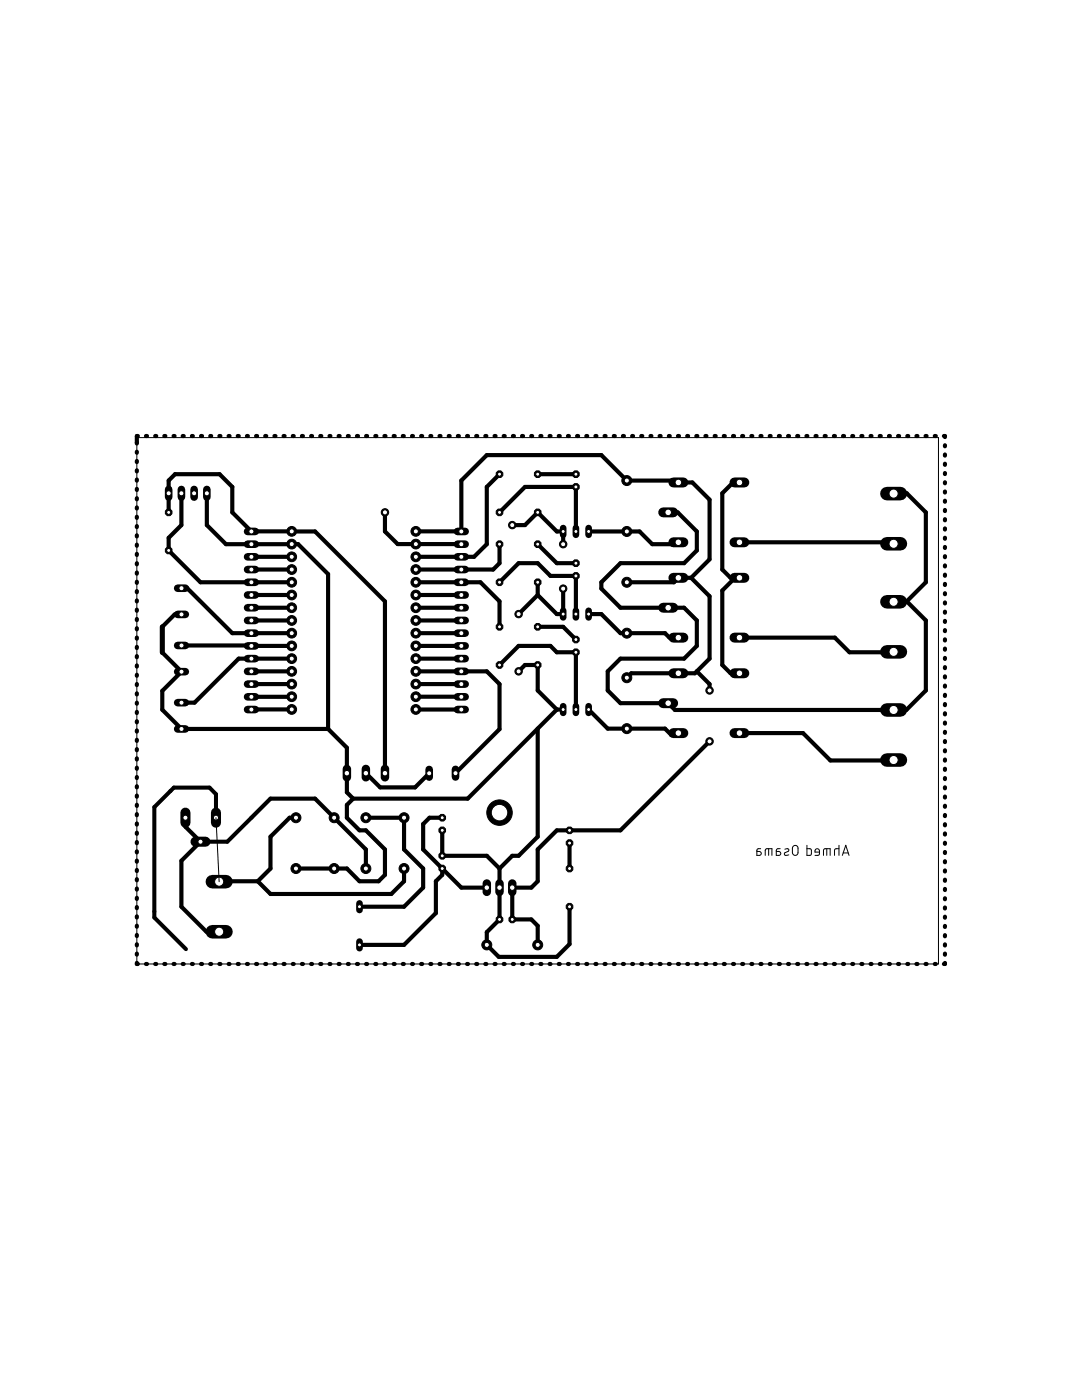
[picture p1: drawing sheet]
<svg xmlns="http://www.w3.org/2000/svg" width="216mm" height="279mm" viewBox="0 0 216 279" stroke-linecap="round" stroke-linejoin="round" font-family="sans-serif">
<g fill="#000" stroke="#000" stroke-width=".2">
<circle cx="125.1" cy="126.4" r=".99"/>
<circle cx="99.7" cy="162.2" r="2.54"/>
</g>
<g fill="none" stroke="#000" stroke-width=".2">
<path d="M151.8 169.4h-.6l-.2 .2v1.1h.5a.39 .39 0 0 0 .4-.4 .39 .39 0 0 0-.4-.4h-.5M152.7 170.7v-1.1l.3-.2h1v1.3M153.4 169.4v1.3M155.7 169.4h-.6l-.2 .3v1h.5a.39 .39 0 0 0 .4-.4 .39 .39 0 0 0-.4-.4h-.5M156.6 169.5l.5-.1 .3 .2-.1 .3-.7 .3-.1 .4 .3 .1 .6-.1M158.3 168.9l.3-.2 .5 .2 .1 1.3a.56 .56 0 0 1-.5 .5 .56 .56 0 0 1-.6-.5v-.9zM161 168.7v2h.7l.2-.3v-.8l-.2-.2h-.7M163.5 170.1h-.9a.47 .47 0 0 1 .3-.7 .47 .47 0 0 1 .6 .4l-.1 .8-.8 .1M164.3 170.7v-1.1l.4-.2h1v1.3M165 169.4v1.3M167.4 169.4l-.8 .1-.1 1.2M167.4 168.7v2"/>
<path d="M168.1 170.7l.7-2 .6 2M168.3 170.2h.9"/>
</g>
<g fill="none" stroke="#000" stroke-width=".83">
<path d="M27.3 90.1v.3M27.3 92v.2M27.3 93.9v.2M27.3 95.7v.2M27.3 97.6v.2M27.3 99.4v.3M27.5 87h-.2v1.5M29.1 87h.2M31 87h.2M32.8 87h.2M34.6 87h.2M36.2 98.4v6.4l-2.5 2.5v2.6l6.3 6.3h18.2"/>
<path d="M36.4 87h.3M38.3 87h.2M40.1 87h.2M41.3 98.4v6.4l3.8 3.8h14.4l6 6v30.9M42 87h.1M43.8 87h.2M45.6 87h.2M47.4 87h.2M49.3 87h.2M51.1 87h.2M52.9 87h.2M54.8 87h.2"/>
<path d="M56.6 87h.2M58.4 87h.2M60.2 87h.3M62.1 87h.2M63.9 87h.2M65.7 87h.2M67.6 87h.2M69.4 87h.2M71.2 87h.2M73 87h.3M74.9 87h.2M76.7 87h.2"/>
<path d="M78.5 87h.3M80.4 87h.2M82.2 87h.2M84 87h.2M85.9 87h.2M87.7 87h.2M89.5 87h.2M91.4 87h.2M93.2 87h.2M95 87h.2M96.8 87h.2M98.7 87h.2"/>
<path d="M99.7 94.6l-2.6 2.6v11.4l-2.5 2.5h-11.6M100.5 87h.2M102.3 87h.3M104.2 87h.2M106 87h.2M107.3 94.6h7.6M107.8 87h.2M109.7 87h.2M111.5 87h.2M113.3 87h.2M115.1 87h.3M117 87h.2"/>
<path d="M118.8 87h.2M120.6 87h.2M122.5 87h.2M124.3 87h.2M126.1 87h.2M128 87h.2M129.8 87h.2M131.6 87h.2M133.5 87h.1M135.3 87h.2M137.1 87h.2M138.9 87h.2"/>
<path d="M140.8 87h.2M142.6 87h.2M144.4 87h.2M146.3 87h.2M147.6 96.3h-1.3l-2.2 2.1v15.3l1.7 1.6h1.8M148.1 87h.2M149.9 87h.2M151.7 87h.3M153.6 87h.2M155.4 87h.2M157.2 87h.2M159.1 87h.2"/>
<path d="M160.9 87h.2M162.7 87h.2M164.5 87h.3M166.4 87h.2M168.2 87h.2M170.1 87h.1M171.9 87h.2M173.7 87h.2M175.5 87h.2M177.4 87h.2M178.3 98.5l2.6-.1 3.8 3.9v13.9l-3.8 3.8-2.6 .1h2.7l3.7 3.7v14l-3.9 3.9h-46.1l-1.4-1.4h-9.5l-2.5-2.5v-3.8l2.5-2.6h12.7l2.5-2.5v-5.1l-2.5-2.5h-12.7l-3.8-3.8v-1.3l3.8-3.8h12.7l2.5-2.5v-3.8l-3.8-3.8h-1.9M179.2 87h.2"/>
<path d="M181 87h.2M182.9 87h.2M184.7 87h.2M186.5 87h.2M188.3 87h.3v.2M188.6 88.9v.2M188.6 90.7v.2M188.6 92.5v.3M188.6 94.4v.2M188.6 96.2v.3M188.6 98.1v.2M188.6 99.9v.2"/>
<path d="M27.3 101.3v.2M27.3 103.1v.3M27.3 105v.2M27.3 106.8v.3M27.3 108.7v.2M27.3 110.5v.3M27.3 112.4v.2M27.3 114.3v.2M27.3 116.1v.2M27.3 118v.2M27.3 119.8v.2M33.7 102.3v-6.4l1.2-1.3h8.9l2.6 2.6v5.1l3.8 3.8"/>
<path d="M36.2 117.4h1.2l9 9h11.8M50.2 106v.1M50.2 106l12.7 .1 13.9 13.9v34.3M50.2 111.1h.1M50.2 111.1h8M50.2 113.7h8M50.2 116.2h.1M50.2 118.7h8M58.2 106v.1M58.2 108.6h.1M76.8 102.3v3.8l2.6 2.5h12.7M83 106h9.1v-10.1l5-5.1h22.9l5.1 5.1h9.9l.4 .4h2.8l3.4 3.4v11.9l-3.7 3.7"/>
<path d="M83 118.7l9.1 .1M83 116.2h12.9l3.8 3.8v5.1M92.1 108.6h.1M92.1 113.7h.1M99.7 108.6v3.8l-1.3 1.3h-15.4M99.7 116.2l3.8-3.8h3.8l2.5 2.5h5.1v7.7M99.7 102.3l5.1-5.1h10.1v8.9M102.2 104.8h2.6l2.5-2.5 3.8 3.8h1.3v2.5M107.3 116.2v2.5M107.3 118.7l-3.8 3.9M107.3 108.6l3.8 3.8h3.8M112.4 117.5v5.1h-1.3l-3.8-3.9"/>
<path d="M117.5 106.1h10.1l2.6 2.5h4.8l.4-.4M137.9 115.3l3.7 3.7v12.4l-2.9 3h-12.7l-.9 .9M137.9 115.3h-2.5l-.9 .9h-9.4M146.7 115.3l-2.6 2.6v14.8l1.7 1.7h1.8M147.6 108.2h30.4l.3 .3M188.6 101.8v.2M188.6 103.6v.2M188.6 105.5v.2M188.6 107.3v.2M188.6 109.2v.2M188.6 111v.2M188.6 112.8v.3"/>
<path d="M188.6 114.7v.2M188.6 116.5v.3M188.6 118.4v.2M27.3 121.7v.2M27.3 123.5v.3M27.3 125.4v.2M27.3 127.2v.3M27.3 129.1v.2M27.3 130.9v.3M27.3 132.8v.2M27.3 134.7v.2M27.3 136.5v.2"/>
<path d="M27.3 138.4v.2M32.4 130.2l3.8 3.8-3.8 3.9v3.7l3.8 3.9h29.3M36.2 122.6h-1.3l-2.5 2.5M36.2 128.8l22 .1M50.2 123.8h8M50.2 126.4h.1M50.2 131.4v.1M50.2 134h8M50.2 134h.1M50.2 136.5h8M58.2 121.3h-8M58.2 131.4h-10.6l-8.8 8.8h-2.6"/>
<path d="M58.2 139l-8 .1M83 139l9.1 .1M83 134h14.1l2.6 2.5v9l-8.8 8.8M83 123.8h9.1M92.1 121.3h-9.1M92.1 126.4h-9.1M92.1 128.9h-9.1M92.1 131.4l-9.1 .1M92.1 136.5h-9.1M92.1 134h.1M99.7 132.7l3.8-3.8h6.3l1.3 1.3h3.8v11.4M103.5 134l1.3-1.3h2.5v5.1l3.8 3.8"/>
<path d="M107.3 125.1h5.1l2.5 2.5M117.5 122.6h2.5l3.8 3.8h8.9l.9 .9h1.8M139 134l2.6 2.5v1.3M147.6 127.3h19l2.9 2.9 8.8-.1M188.6 120.2v.2M188.6 122.1v.2M188.6 123.9v.2M188.6 125.8v.2M188.6 127.6v.2M188.6 129.4v.3M188.6 131.3v.2M188.6 133.1v.2"/>
<path d="M188.6 135v.2M188.6 136.8v.2M188.6 138.7v.2M27.3 140.2v.2M27.3 142.1v.2M27.3 143.9v.3M27.3 145.8v.2M27.3 147.6v.3M27.3 149.5v.2M27.3 151.3v.3M27.3 153.2v.2M27.3 155.1v.2"/>
<path d="M27.3 156.9v.2M27.3 158.8v.2M58.2 141.6h-8M65.5 145.5l3.7 3.7v8.9l1.3 1.3M70.5 159.4l-1.3 1.3v2.5l2.5 2.5h1.3l3.8 3.8v5.1l-1.3 1.3h-3.8l-2.5-2.6h-10.1M73 154.3l2.9 2.8h6.9l2.8-2.8M83 141.6h9.1M107.3 145.4v21.6l-3.8 3.8h-1.3l-2.5 2.5M111.1 141.6h1.3M111.1 141.6l-17.8 17.8h-22.8M117.5 141.6l3.8 3.8h11.4l1.3 1.3h1l.4-.4M141.6 148l-17.8 17.7h-12.7l-3.8 3.8v6.4l-1.3 1.2h-3.8v6.4h3.8l1.3 1.3v3.8"/>
<path d="M147.6 146.3h12.6l5.5 5.5 12.6-.1M188.6 140.5v.2M188.6 142.3v.3M188.6 144.2v.2M188.6 146v.3M188.6 147.9v.2M188.6 149.7v.2M188.6 151.6v.2M188.6 153.4v.2M188.6 155.3v.2M188.6 157.1v.2M188.6 159v.2"/>
<path d="M27.3 160.6v.2M27.3 162.5v.2M27.3 164.3v.3M27.3 166.2v.2M27.3 168v.3M27.3 169.9v.2M27.3 171.7v.3M27.3 173.6v.2M27.3 175.5v.2M27.3 177.3v.2M27.3 179.2v.2M37 163.2v1.8l3 3-3.8 3.8v9.2l5 4.9h2.5"/>
<path d="M50.2 163.2l3.8-3.8h8.9l10.1 10.1v3.8M51.4 175.9l-7.7 .1M59.1 163.2h-1.3l-3.8 3.8v6.3l-2.6 2.6M73 163.2h7.6v6.3l3.8 3.8v3.8l-3.8 3.9h-8.9M80.6 173.3v2.6l-2.5 2.5h-24.1l-2.6-2.5M88.2 165.7v5.1h8.9l2.6 2.5M88.2 173.3v1.3l-1.2 1.3v6.3l-6.4 6.4h-8.9M88.2 163.2h-2.5l-1.3 1.3v5l7.7 7.6h5M99.7 173.3v10.2l-2.6 2.5v2.6l2.4 2.4h11.6l2.5-2.6v-7.4M113.6 168.3v5M188.6 160.8v.2M188.6 162.6v.3"/>
<path d="M188.6 164.5v.2M188.6 166.3v.3M188.6 168.2v.2M188.6 170v.2M188.6 171.9v.2M188.6 173.7v.2M188.6 175.6v.2M188.6 177.4v.2M188.6 179.3v.2M27.3 181v.3M27.3 182.9v.2M27.3 184.7v.3"/>
<path d="M27.3 186.6v.2M27.3 188.4v.3M27.3 190.3v.2M27.3 192.2v.2h.2M29.1 192.4h.2M31 192.4h.2M32.8 192.4h.2M34.6 192.4h.2M36.4 192.4h.3M38.3 192.4h.2M40.1 192.4h.2M42 192.4h.1"/>
<path d="M43.8 192.4h.2M45.6 192.4h.2M47.4 192.4h.2M49.3 192.4h.2M51.1 192.4h.2M52.9 192.4h.2M54.8 192.4h.2M56.6 192.4h.2M58.4 192.4h.2M60.2 192.4h.3M62.1 192.4h.2M63.9 192.4h.2"/>
<path d="M65.7 192.4h.2M67.6 192.4h.2M69.4 192.4h.2M71.2 192.4h.2M73 192.4h.3M74.9 192.4h.2M76.7 192.4h.2M78.5 192.4h.3M80.4 192.4h.2M82.2 192.4h.2M84 192.4h.2M85.9 192.4h.2"/>
<path d="M87.7 192.4h.2M89.5 192.4h.2M91.4 192.4h.2M93.2 192.4h.2M95 192.4h.2M96.8 192.4h.2M98.7 192.4h.2M100.5 192.4h.2M102.3 192.4h.3M104.2 192.4h.2M106 192.4h.2M107.8 192.4h.2"/>
<path d="M109.7 192.4h.2M111.5 192.4h.2M113.3 192.4h.2M115.1 192.4h.3M117 192.4h.2M118.8 192.4h.2M120.6 192.4h.2M122.5 192.4h.2M124.3 192.4h.2M126.1 192.4h.2M128 192.4h.2M129.8 192.4h.2"/>
<path d="M131.6 192.4h.2M133.5 192.4h.1M135.3 192.4h.2M137.1 192.4h.2M138.9 192.4h.2M140.8 192.4h.2M142.6 192.4h.2M144.4 192.4h.2M146.3 192.4h.2M148.1 192.4h.2M149.9 192.4h.2M151.7 192.4h.3"/>
<path d="M153.6 192.4h.2M155.4 192.4h.2M157.2 192.4h.2M159.1 192.4h.2M160.9 192.4h.2M162.7 192.4h.2M164.5 192.4h.3M166.4 192.4h.2M168.2 192.4h.2M170.1 192.4h.1M171.9 192.4h.2M173.7 192.4h.2"/>
<path d="M175.5 192.4h.2M177.4 192.4h.2M179.2 192.4h.2M181 192.4h.2M182.9 192.4h.2M184.7 192.4h.2M186.5 192.4h.2M188.6 181.1v.2M188.6 182.9v.3M188.6 184.8v.2M188.6 186.6v.3M188.6 188.5v.2"/>
<path d="M188.6 190.3v.2M188.6 192.2v.2h-.3"/>
</g>
<path d="M32.4 125.1v5.1" fill="none" stroke="#000" stroke-width="1"/>
<path d="M43.1 163.2v-4.7l-1.3-1.3h-7.1l-3.9 3.9v22l6.3 6.3M50.2 163.2l-4.8 4.8h-5.4" fill="none" stroke="#000" stroke-width=".8"/>
<circle cx="125.1" cy="126.4" r=".51" fill="#fff" stroke="#000" stroke-width=".2"/>
<circle cx="125.1" cy="116.2" r=".99" fill="#000" stroke="#000" stroke-width=".2"/>
<circle cx="125.1" cy="116.2" r=".51" fill="#fff" stroke="#000" stroke-width=".2"/>
<circle cx="125.1" cy="106.1" r=".99" fill="#000" stroke="#000" stroke-width=".2"/>
<circle cx="125.1" cy="106.1" r=".51" fill="#fff" stroke="#000" stroke-width=".2"/>
<circle cx="125.1" cy="95.9" r=".99" fill="#000" stroke="#000" stroke-width=".2"/>
<circle cx="125.1" cy="95.9" r=".51" fill="#fff" stroke="#000" stroke-width=".2"/>
<circle cx="125.1" cy="145.4" r=".99" fill="#000" stroke="#000" stroke-width=".2"/>
<circle cx="125.1" cy="145.4" r=".51" fill="#fff" stroke="#000" stroke-width=".2"/>
<circle cx="125.1" cy="135.3" r=".99" fill="#000" stroke="#000" stroke-width=".2"/>
<circle cx="125.1" cy="135.3" r=".51" fill="#fff" stroke="#000" stroke-width=".2"/>
<circle cx="59.1" cy="173.3" r=".99" fill="#000" stroke="#000" stroke-width=".2"/>
<circle cx="59.1" cy="173.3" r=".51" fill="#fff" stroke="#000" stroke-width=".2"/>
<circle cx="59.1" cy="163.2" r=".99" fill="#000" stroke="#000" stroke-width=".2"/>
<circle cx="59.1" cy="163.2" r=".51" fill="#fff" stroke="#000" stroke-width=".2"/>
<circle cx="66.7" cy="173.3" r=".99" fill="#000" stroke="#000" stroke-width=".2"/>
<circle cx="66.7" cy="173.3" r=".51" fill="#fff" stroke="#000" stroke-width=".2"/>
<circle cx="66.7" cy="163.2" r=".99" fill="#000" stroke="#000" stroke-width=".2"/>
<circle cx="66.7" cy="163.2" r=".51" fill="#fff" stroke="#000" stroke-width=".2"/>
<circle cx="73" cy="173.3" r=".99" fill="#000" stroke="#000" stroke-width=".2"/>
<circle cx="73" cy="173.3" r=".51" fill="#fff" stroke="#000" stroke-width=".2"/>
<circle cx="73" cy="163.2" r=".99" fill="#000" stroke="#000" stroke-width=".2"/>
<circle cx="73" cy="163.2" r=".51" fill="#fff" stroke="#000" stroke-width=".2"/>
<circle cx="80.6" cy="173.3" r=".99" fill="#000" stroke="#000" stroke-width=".2"/>
<circle cx="80.6" cy="173.3" r=".51" fill="#fff" stroke="#000" stroke-width=".2"/>
<circle cx="80.6" cy="163.2" r=".99" fill="#000" stroke="#000" stroke-width=".2"/>
<circle cx="80.6" cy="163.2" r=".51" fill="#fff" stroke="#000" stroke-width=".2"/>
<circle cx="97.1" cy="188.6" r=".99" fill="#000" stroke="#000" stroke-width=".2"/>
<circle cx="97.1" cy="188.6" r=".51" fill="#fff" stroke="#000" stroke-width=".2"/>
<circle cx="107.3" cy="188.6" r=".99" fill="#000" stroke="#000" stroke-width=".2"/>
<circle cx="107.3" cy="188.6" r=".51" fill="#fff" stroke="#000" stroke-width=".2"/>
<path d="M97.1 176.3v1.7" fill="none" stroke="#000" stroke-width="1.7"/>
<circle cx="97.1" cy="177.1" r=".55" fill="#fff" stroke="#000" stroke-width=".2"/>
<path d="M99.7 176.3v1.7" fill="none" stroke="#000" stroke-width="1.7"/>
<circle cx="99.7" cy="177.1" r=".55" fill="#fff" stroke="#000" stroke-width=".2"/>
<path d="M102.2 176.3v1.7" fill="none" stroke="#000" stroke-width="1.7"/>
<circle cx="102.2" cy="177.1" r=".55" fill="#fff" stroke="#000" stroke-width=".2"/>
<path d="M43.1 162.2v2" fill="none" stroke="#000" stroke-width="2"/>
<circle cx="43.1" cy="163.2" r=".51" fill="#fff" stroke="#000" stroke-width=".2"/>
<path d="M37 162.2v2" fill="none" stroke="#000" stroke-width="2"/>
<circle cx="37" cy="163.2" r=".51" fill="#fff" stroke="#000" stroke-width=".2"/>
<path d="M39 168h2" fill="none" stroke="#000" stroke-width="2"/>
<circle cx="40" cy="168" r=".51" fill="#fff" stroke="#000" stroke-width=".2"/>
<path d="M33.7 97.7v1.5" fill="none" stroke="#000" stroke-width="1.5"/>
<circle cx="33.7" cy="98.4" r=".51" fill="#fff" stroke="#000" stroke-width=".2"/>
<path d="M36.2 97.7v1.5" fill="none" stroke="#000" stroke-width="1.5"/>
<circle cx="36.2" cy="98.4" r=".51" fill="#fff" stroke="#000" stroke-width=".2"/>
<path d="M38.7 97.7v1.5" fill="none" stroke="#000" stroke-width="1.5"/>
<circle cx="38.7" cy="98.4" r=".51" fill="#fff" stroke="#000" stroke-width=".2"/>
<path d="M41.3 97.7v1.5" fill="none" stroke="#000" stroke-width="1.5"/>
<circle cx="41.3" cy="98.4" r=".51" fill="#fff" stroke="#000" stroke-width=".2"/>
<path d="M49.4 141.6h1.5" fill="none" stroke="#000" stroke-width="1.5"/>
<circle cx="50.2" cy="141.6" r=".51" fill="#fff" stroke="#000" stroke-width=".2"/>
<path d="M49.4 139.1h1.5" fill="none" stroke="#000" stroke-width="1.5"/>
<circle cx="50.2" cy="139.1" r=".51" fill="#fff" stroke="#000" stroke-width=".2"/>
<path d="M49.4 136.5h1.5" fill="none" stroke="#000" stroke-width="1.5"/>
<circle cx="50.2" cy="136.5" r=".51" fill="#fff" stroke="#000" stroke-width=".2"/>
<path d="M49.4 134h1.5" fill="none" stroke="#000" stroke-width="1.5"/>
<circle cx="50.2" cy="134" r=".51" fill="#fff" stroke="#000" stroke-width=".2"/>
<path d="M49.4 131.4h1.5" fill="none" stroke="#000" stroke-width="1.5"/>
<circle cx="50.2" cy="131.4" r=".51" fill="#fff" stroke="#000" stroke-width=".2"/>
<path d="M49.4 128.9h1.5" fill="none" stroke="#000" stroke-width="1.5"/>
<circle cx="50.2" cy="128.9" r=".51" fill="#fff" stroke="#000" stroke-width=".2"/>
<path d="M49.4 126.4h1.5" fill="none" stroke="#000" stroke-width="1.5"/>
<circle cx="50.2" cy="126.4" r=".51" fill="#fff" stroke="#000" stroke-width=".2"/>
<path d="M49.4 123.8h1.5" fill="none" stroke="#000" stroke-width="1.5"/>
<circle cx="50.2" cy="123.8" r=".51" fill="#fff" stroke="#000" stroke-width=".2"/>
<path d="M49.4 121.3h1.5" fill="none" stroke="#000" stroke-width="1.5"/>
<circle cx="50.2" cy="121.3" r=".51" fill="#fff" stroke="#000" stroke-width=".2"/>
<path d="M49.4 118.7h1.5" fill="none" stroke="#000" stroke-width="1.5"/>
<circle cx="50.2" cy="118.7" r=".51" fill="#fff" stroke="#000" stroke-width=".2"/>
<path d="M49.4 116.2h1.5" fill="none" stroke="#000" stroke-width="1.5"/>
<circle cx="50.2" cy="116.2" r=".51" fill="#fff" stroke="#000" stroke-width=".2"/>
<path d="M49.4 113.7h1.5" fill="none" stroke="#000" stroke-width="1.5"/>
<circle cx="50.2" cy="113.7" r=".51" fill="#fff" stroke="#000" stroke-width=".2"/>
<path d="M49.4 111.1h1.5" fill="none" stroke="#000" stroke-width="1.5"/>
<circle cx="50.2" cy="111.1" r=".51" fill="#fff" stroke="#000" stroke-width=".2"/>
<path d="M49.4 108.6h1.5" fill="none" stroke="#000" stroke-width="1.5"/>
<circle cx="50.2" cy="108.6" r=".51" fill="#fff" stroke="#000" stroke-width=".2"/>
<path d="M49.4 106.1h1.5" fill="none" stroke="#000" stroke-width="1.5"/>
<circle cx="50.2" cy="106.1" r=".51" fill="#fff" stroke="#000" stroke-width=".2"/>
<path d="M91.3 106.1h1.5" fill="none" stroke="#000" stroke-width="1.5"/>
<circle cx="92.1" cy="106.1" r=".51" fill="#fff" stroke="#000" stroke-width=".2"/>
<path d="M91.3 108.6h1.5" fill="none" stroke="#000" stroke-width="1.5"/>
<circle cx="92.1" cy="108.6" r=".51" fill="#fff" stroke="#000" stroke-width=".2"/>
<path d="M91.3 111.1h1.5" fill="none" stroke="#000" stroke-width="1.5"/>
<circle cx="92.1" cy="111.1" r=".51" fill="#fff" stroke="#000" stroke-width=".2"/>
<path d="M91.3 113.7h1.5" fill="none" stroke="#000" stroke-width="1.5"/>
<circle cx="92.1" cy="113.7" r=".51" fill="#fff" stroke="#000" stroke-width=".2"/>
<path d="M91.3 116.2h1.5" fill="none" stroke="#000" stroke-width="1.5"/>
<circle cx="92.1" cy="116.2" r=".51" fill="#fff" stroke="#000" stroke-width=".2"/>
<path d="M91.3 118.7h1.5" fill="none" stroke="#000" stroke-width="1.5"/>
<circle cx="92.1" cy="118.7" r=".51" fill="#fff" stroke="#000" stroke-width=".2"/>
<path d="M91.3 121.3h1.5" fill="none" stroke="#000" stroke-width="1.5"/>
<circle cx="92.1" cy="121.3" r=".51" fill="#fff" stroke="#000" stroke-width=".2"/>
<path d="M91.3 123.8h1.5" fill="none" stroke="#000" stroke-width="1.5"/>
<circle cx="92.1" cy="123.8" r=".51" fill="#fff" stroke="#000" stroke-width=".2"/>
<path d="M91.3 126.4h1.5" fill="none" stroke="#000" stroke-width="1.5"/>
<circle cx="92.1" cy="126.4" r=".51" fill="#fff" stroke="#000" stroke-width=".2"/>
<path d="M91.3 128.9h1.5" fill="none" stroke="#000" stroke-width="1.5"/>
<circle cx="92.1" cy="128.9" r=".51" fill="#fff" stroke="#000" stroke-width=".2"/>
<path d="M91.3 131.4h1.5" fill="none" stroke="#000" stroke-width="1.5"/>
<circle cx="92.1" cy="131.4" r=".51" fill="#fff" stroke="#000" stroke-width=".2"/>
<path d="M91.3 134h1.5" fill="none" stroke="#000" stroke-width="1.5"/>
<circle cx="92.1" cy="134" r=".51" fill="#fff" stroke="#000" stroke-width=".2"/>
<path d="M91.3 136.5h1.5" fill="none" stroke="#000" stroke-width="1.5"/>
<circle cx="92.1" cy="136.5" r=".51" fill="#fff" stroke="#000" stroke-width=".2"/>
<path d="M91.3 139.1h1.5" fill="none" stroke="#000" stroke-width="1.5"/>
<circle cx="92.1" cy="139.1" r=".51" fill="#fff" stroke="#000" stroke-width=".2"/>
<path d="M91.3 141.6h1.5" fill="none" stroke="#000" stroke-width="1.5"/>
<circle cx="92.1" cy="141.6" r=".51" fill="#fff" stroke="#000" stroke-width=".2"/>
<path d="M132.3 121.3h2" fill="none" stroke="#000" stroke-width="2"/>
<circle cx="133.3" cy="121.3" r=".66" fill="#fff" stroke="#000" stroke-width=".2"/>
<path d="M134.4 127.3h2" fill="none" stroke="#000" stroke-width="2"/>
<circle cx="135.4" cy="127.3" r=".66" fill="#fff" stroke="#000" stroke-width=".2"/>
<path d="M134.4 115.3h2" fill="none" stroke="#000" stroke-width="2"/>
<circle cx="135.4" cy="115.3" r=".66" fill="#fff" stroke="#000" stroke-width=".2"/>
<path d="M146.6 115.3h1.9" fill="none" stroke="#000" stroke-width="2"/>
<circle cx="147.6" cy="115.3" r=".66" fill="#fff" stroke="#000" stroke-width=".2"/>
<path d="M146.6 127.3h1.9" fill="none" stroke="#000" stroke-width="2"/>
<circle cx="147.6" cy="127.3" r=".66" fill="#fff" stroke="#000" stroke-width=".2"/>
<path d="M132.3 102.3h2" fill="none" stroke="#000" stroke-width="2"/>
<circle cx="133.3" cy="102.3" r=".66" fill="#fff" stroke="#000" stroke-width=".2"/>
<path d="M134.4 108.2h2" fill="none" stroke="#000" stroke-width="2"/>
<circle cx="135.4" cy="108.2" r=".66" fill="#fff" stroke="#000" stroke-width=".2"/>
<path d="M134.4 96.3h2" fill="none" stroke="#000" stroke-width="2"/>
<circle cx="135.4" cy="96.3" r=".66" fill="#fff" stroke="#000" stroke-width=".2"/>
<path d="M146.6 96.3h1.9" fill="none" stroke="#000" stroke-width="2"/>
<circle cx="147.6" cy="96.3" r=".66" fill="#fff" stroke="#000" stroke-width=".2"/>
<path d="M146.6 108.2h1.9" fill="none" stroke="#000" stroke-width="2"/>
<circle cx="147.6" cy="108.2" r=".66" fill="#fff" stroke="#000" stroke-width=".2"/>
<path d="M132.3 140.3h2" fill="none" stroke="#000" stroke-width="2"/>
<circle cx="133.3" cy="140.3" r=".66" fill="#fff" stroke="#000" stroke-width=".2"/>
<path d="M134.4 146.3h2" fill="none" stroke="#000" stroke-width="2"/>
<circle cx="135.4" cy="146.3" r=".66" fill="#fff" stroke="#000" stroke-width=".2"/>
<path d="M134.4 134.4h2" fill="none" stroke="#000" stroke-width="2"/>
<circle cx="135.4" cy="134.4" r=".66" fill="#fff" stroke="#000" stroke-width=".2"/>
<path d="M146.6 134.4h1.9" fill="none" stroke="#000" stroke-width="2"/>
<circle cx="147.6" cy="134.4" r=".66" fill="#fff" stroke="#000" stroke-width=".2"/>
<path d="M146.6 146.3h1.9" fill="none" stroke="#000" stroke-width="2"/>
<circle cx="147.6" cy="146.3" r=".66" fill="#fff" stroke="#000" stroke-width=".2"/>
<path d="M35.5 117.4h1.5" fill="none" stroke="#000" stroke-width="1.5"/>
<circle cx="36.2" cy="117.4" r=".51" fill="#fff" stroke="#000" stroke-width=".2"/>
<path d="M35.5 122.6h1.5" fill="none" stroke="#000" stroke-width="1.5"/>
<circle cx="36.2" cy="122.6" r=".51" fill="#fff" stroke="#000" stroke-width=".2"/>
<path d="M35.5 128.8h1.5" fill="none" stroke="#000" stroke-width="1.5"/>
<circle cx="36.2" cy="128.8" r=".51" fill="#fff" stroke="#000" stroke-width=".2"/>
<path d="M35.5 134h1.5" fill="none" stroke="#000" stroke-width="1.5"/>
<circle cx="36.2" cy="134" r=".51" fill="#fff" stroke="#000" stroke-width=".2"/>
<path d="M35.5 140.2h1.5" fill="none" stroke="#000" stroke-width="1.5"/>
<circle cx="36.2" cy="140.2" r=".51" fill="#fff" stroke="#000" stroke-width=".2"/>
<path d="M35.5 145.5h1.5" fill="none" stroke="#000" stroke-width="1.5"/>
<circle cx="36.2" cy="145.5" r=".51" fill="#fff" stroke="#000" stroke-width=".2"/>
<path d="M90.9 153.5v1.6" fill="none" stroke="#000" stroke-width="1.5"/>
<circle cx="90.9" cy="154.3" r=".51" fill="#fff" stroke="#000" stroke-width=".2"/>
<path d="M85.6 153.6v1.5" fill="none" stroke="#000" stroke-width="1.5"/>
<circle cx="85.6" cy="154.3" r=".51" fill="#fff" stroke="#000" stroke-width=".2"/>
<path d="M69.2 153.5v1.6" fill="none" stroke="#000" stroke-width="1.7"/>
<circle cx="69.2" cy="154.3" r=".55" fill="#fff" stroke="#000" stroke-width=".2"/>
<path d="M73 153.5v1.6" fill="none" stroke="#000" stroke-width="1.7"/>
<circle cx="73" cy="154.3" r=".55" fill="#fff" stroke="#000" stroke-width=".2"/>
<path d="M76.8 153.5v1.6" fill="none" stroke="#000" stroke-width="1.7"/>
<circle cx="76.8" cy="154.3" r=".55" fill="#fff" stroke="#000" stroke-width=".2"/>
<path d="M117.5 121.9v1.3" fill="none" stroke="#000" stroke-width="1.3"/>
<circle cx="117.5" cy="122.6" r=".4" fill="#fff" stroke="#000" stroke-width=".2"/>
<path d="M112.4 121.9v1.3" fill="none" stroke="#000" stroke-width="1.3"/>
<circle cx="112.4" cy="122.6" r=".4" fill="#fff" stroke="#000" stroke-width=".2"/>
<path d="M114.9 121.9v1.3" fill="none" stroke="#000" stroke-width="1.3"/>
<circle cx="114.9" cy="122.6" r=".4" fill="#fff" stroke="#000" stroke-width=".2"/>
<path d="M117.5 105.4v1.3" fill="none" stroke="#000" stroke-width="1.3"/>
<circle cx="117.5" cy="106.1" r=".4" fill="#fff" stroke="#000" stroke-width=".2"/>
<path d="M112.4 105.4v1.3" fill="none" stroke="#000" stroke-width="1.3"/>
<circle cx="112.4" cy="106.1" r=".4" fill="#fff" stroke="#000" stroke-width=".2"/>
<path d="M114.9 105.4v1.3" fill="none" stroke="#000" stroke-width="1.3"/>
<circle cx="114.9" cy="106.1" r=".4" fill="#fff" stroke="#000" stroke-width=".2"/>
<path d="M117.5 140.9v1.4" fill="none" stroke="#000" stroke-width="1.3"/>
<circle cx="117.5" cy="141.6" r=".4" fill="#fff" stroke="#000" stroke-width=".2"/>
<path d="M112.4 140.9v1.4" fill="none" stroke="#000" stroke-width="1.3"/>
<circle cx="112.4" cy="141.6" r=".4" fill="#fff" stroke="#000" stroke-width=".2"/>
<path d="M114.9 140.9v1.4" fill="none" stroke="#000" stroke-width="1.3"/>
<circle cx="114.9" cy="141.6" r=".4" fill="#fff" stroke="#000" stroke-width=".2"/>
<circle cx="58.2" cy="106" r=".97" fill="#000" stroke="#000" stroke-width=".2"/>
<circle cx="58.2" cy="106" r=".51" fill="#fff" stroke="#000" stroke-width=".2"/>
<circle cx="58.2" cy="108.6" r=".97" fill="#000" stroke="#000" stroke-width=".2"/>
<circle cx="58.2" cy="108.6" r=".51" fill="#fff" stroke="#000" stroke-width=".2"/>
<circle cx="58.2" cy="111.1" r=".97" fill="#000" stroke="#000" stroke-width=".2"/>
<circle cx="58.2" cy="111.1" r=".51" fill="#fff" stroke="#000" stroke-width=".2"/>
<circle cx="58.2" cy="113.7" r=".97" fill="#000" stroke="#000" stroke-width=".2"/>
<circle cx="58.2" cy="113.7" r=".51" fill="#fff" stroke="#000" stroke-width=".2"/>
<circle cx="58.2" cy="116.2" r=".97" fill="#000" stroke="#000" stroke-width=".2"/>
<circle cx="58.2" cy="116.2" r=".51" fill="#fff" stroke="#000" stroke-width=".2"/>
<circle cx="58.2" cy="118.7" r=".97" fill="#000" stroke="#000" stroke-width=".2"/>
<circle cx="58.2" cy="118.7" r=".51" fill="#fff" stroke="#000" stroke-width=".2"/>
<circle cx="58.2" cy="121.3" r=".97" fill="#000" stroke="#000" stroke-width=".2"/>
<circle cx="58.2" cy="121.3" r=".51" fill="#fff" stroke="#000" stroke-width=".2"/>
<circle cx="58.2" cy="123.8" r=".97" fill="#000" stroke="#000" stroke-width=".2"/>
<circle cx="58.2" cy="123.8" r=".51" fill="#fff" stroke="#000" stroke-width=".2"/>
<circle cx="58.2" cy="126.4" r=".97" fill="#000" stroke="#000" stroke-width=".2"/>
<circle cx="58.2" cy="126.4" r=".51" fill="#fff" stroke="#000" stroke-width=".2"/>
<circle cx="58.2" cy="128.9" r=".97" fill="#000" stroke="#000" stroke-width=".2"/>
<circle cx="58.2" cy="128.9" r=".51" fill="#fff" stroke="#000" stroke-width=".2"/>
<circle cx="58.2" cy="131.4" r=".97" fill="#000" stroke="#000" stroke-width=".2"/>
<circle cx="58.2" cy="131.4" r=".51" fill="#fff" stroke="#000" stroke-width=".2"/>
<circle cx="58.2" cy="134" r=".97" fill="#000" stroke="#000" stroke-width=".2"/>
<circle cx="58.2" cy="134" r=".51" fill="#fff" stroke="#000" stroke-width=".2"/>
<circle cx="58.2" cy="136.5" r=".97" fill="#000" stroke="#000" stroke-width=".2"/>
<circle cx="58.2" cy="136.5" r=".51" fill="#fff" stroke="#000" stroke-width=".2"/>
<circle cx="58.2" cy="139" r=".97" fill="#000" stroke="#000" stroke-width=".2"/>
<circle cx="58.2" cy="139" r=".51" fill="#fff" stroke="#000" stroke-width=".2"/>
<circle cx="58.2" cy="141.6" r=".97" fill="#000" stroke="#000" stroke-width=".2"/>
<circle cx="58.2" cy="141.6" r=".51" fill="#fff" stroke="#000" stroke-width=".2"/>
<circle cx="83" cy="106" r=".97" fill="#000" stroke="#000" stroke-width=".2"/>
<circle cx="83" cy="106" r=".51" fill="#fff" stroke="#000" stroke-width=".2"/>
<circle cx="83" cy="108.6" r=".97" fill="#000" stroke="#000" stroke-width=".2"/>
<circle cx="83" cy="108.6" r=".51" fill="#fff" stroke="#000" stroke-width=".2"/>
<circle cx="83" cy="111.1" r=".97" fill="#000" stroke="#000" stroke-width=".2"/>
<circle cx="83" cy="111.1" r=".51" fill="#fff" stroke="#000" stroke-width=".2"/>
<circle cx="83" cy="113.7" r=".97" fill="#000" stroke="#000" stroke-width=".2"/>
<circle cx="83" cy="113.7" r=".51" fill="#fff" stroke="#000" stroke-width=".2"/>
<circle cx="83" cy="116.2" r=".97" fill="#000" stroke="#000" stroke-width=".2"/>
<circle cx="83" cy="116.2" r=".51" fill="#fff" stroke="#000" stroke-width=".2"/>
<circle cx="83" cy="118.7" r=".97" fill="#000" stroke="#000" stroke-width=".2"/>
<circle cx="83" cy="118.7" r=".51" fill="#fff" stroke="#000" stroke-width=".2"/>
<circle cx="83" cy="121.3" r=".97" fill="#000" stroke="#000" stroke-width=".2"/>
<circle cx="83" cy="121.3" r=".51" fill="#fff" stroke="#000" stroke-width=".2"/>
<circle cx="83" cy="123.8" r=".97" fill="#000" stroke="#000" stroke-width=".2"/>
<circle cx="83" cy="123.8" r=".51" fill="#fff" stroke="#000" stroke-width=".2"/>
<circle cx="83" cy="126.4" r=".97" fill="#000" stroke="#000" stroke-width=".2"/>
<circle cx="83" cy="126.4" r=".51" fill="#fff" stroke="#000" stroke-width=".2"/>
<circle cx="83" cy="128.9" r=".97" fill="#000" stroke="#000" stroke-width=".2"/>
<circle cx="83" cy="128.9" r=".51" fill="#fff" stroke="#000" stroke-width=".2"/>
<circle cx="83" cy="131.4" r=".97" fill="#000" stroke="#000" stroke-width=".2"/>
<circle cx="83" cy="131.4" r=".51" fill="#fff" stroke="#000" stroke-width=".2"/>
<circle cx="83" cy="134" r=".97" fill="#000" stroke="#000" stroke-width=".2"/>
<circle cx="83" cy="134" r=".51" fill="#fff" stroke="#000" stroke-width=".2"/>
<circle cx="83" cy="136.5" r=".97" fill="#000" stroke="#000" stroke-width=".2"/>
<circle cx="83" cy="136.5" r=".51" fill="#fff" stroke="#000" stroke-width=".2"/>
<circle cx="83" cy="139" r=".97" fill="#000" stroke="#000" stroke-width=".2"/>
<circle cx="83" cy="139" r=".51" fill="#fff" stroke="#000" stroke-width=".2"/>
<circle cx="83" cy="141.6" r=".97" fill="#000" stroke="#000" stroke-width=".2"/>
<circle cx="83" cy="141.6" r=".51" fill="#fff" stroke="#000" stroke-width=".2"/>
<circle cx="99.7" cy="108.6" r=".71" fill="#000" stroke="#000" stroke-width=".2"/>
<circle cx="99.7" cy="108.6" r=".4" fill="#fff" stroke="#000" stroke-width=".2"/>
<circle cx="99.7" cy="116.2" r=".71" fill="#000" stroke="#000" stroke-width=".2"/>
<circle cx="99.7" cy="116.2" r=".4" fill="#fff" stroke="#000" stroke-width=".2"/>
<circle cx="99.7" cy="94.6" r=".71" fill="#000" stroke="#000" stroke-width=".2"/>
<circle cx="99.7" cy="94.6" r=".4" fill="#fff" stroke="#000" stroke-width=".2"/>
<circle cx="99.7" cy="102.3" r=".71" fill="#000" stroke="#000" stroke-width=".2"/>
<circle cx="99.7" cy="102.3" r=".4" fill="#fff" stroke="#000" stroke-width=".2"/>
<circle cx="99.7" cy="125.1" r=".71" fill="#000" stroke="#000" stroke-width=".2"/>
<circle cx="99.7" cy="125.1" r=".4" fill="#fff" stroke="#000" stroke-width=".2"/>
<circle cx="99.7" cy="132.7" r=".71" fill="#000" stroke="#000" stroke-width=".2"/>
<circle cx="99.7" cy="132.7" r=".4" fill="#fff" stroke="#000" stroke-width=".2"/>
<circle cx="33.7" cy="102.3" r=".71" fill="#000" stroke="#000" stroke-width=".2"/>
<circle cx="33.7" cy="102.3" r=".4" fill="#fff" stroke="#000" stroke-width=".2"/>
<circle cx="33.7" cy="109.9" r=".71" fill="#000" stroke="#000" stroke-width=".2"/>
<circle cx="33.7" cy="109.9" r=".4" fill="#fff" stroke="#000" stroke-width=".2"/>
<circle cx="88.2" cy="163.2" r=".71" fill="#000" stroke="#000" stroke-width=".2"/>
<circle cx="88.2" cy="163.2" r=".4" fill="#fff" stroke="#000" stroke-width=".2"/>
<circle cx="88.2" cy="165.7" r=".71" fill="#000" stroke="#000" stroke-width=".2"/>
<circle cx="88.2" cy="165.7" r=".4" fill="#fff" stroke="#000" stroke-width=".2"/>
<circle cx="88.2" cy="173.3" r=".71" fill="#000" stroke="#000" stroke-width=".2"/>
<circle cx="88.2" cy="173.3" r=".4" fill="#fff" stroke="#000" stroke-width=".2"/>
<circle cx="88.2" cy="170.8" r=".71" fill="#000" stroke="#000" stroke-width=".2"/>
<circle cx="88.2" cy="170.8" r=".4" fill="#fff" stroke="#000" stroke-width=".2"/>
<circle cx="102.2" cy="183.5" r=".71" fill="#000" stroke="#000" stroke-width=".2"/>
<circle cx="102.2" cy="183.5" r=".4" fill="#fff" stroke="#000" stroke-width=".2"/>
<circle cx="99.7" cy="183.5" r=".71" fill="#000" stroke="#000" stroke-width=".2"/>
<circle cx="99.7" cy="183.5" r=".4" fill="#fff" stroke="#000" stroke-width=".2"/>
<path d="M177 120.1h2.7" fill="none" stroke="#000" stroke-width="2.7"/>
<circle cx="178.3" cy="120.1" r=".91" fill="#fff" stroke="#000" stroke-width=".2"/>
<path d="M177 130.1h2.7" fill="none" stroke="#000" stroke-width="2.7"/>
<circle cx="178.3" cy="130.1" r=".91" fill="#fff" stroke="#000" stroke-width=".2"/>
<path d="M177 98.5h2.7" fill="none" stroke="#000" stroke-width="2.7"/>
<circle cx="178.3" cy="98.5" r=".91" fill="#fff" stroke="#000" stroke-width=".2"/>
<path d="M177 108.5h2.7" fill="none" stroke="#000" stroke-width="2.7"/>
<circle cx="178.3" cy="108.5" r=".91" fill="#fff" stroke="#000" stroke-width=".2"/>
<path d="M177 141.7h2.7" fill="none" stroke="#000" stroke-width="2.7"/>
<circle cx="178.3" cy="141.7" r=".91" fill="#fff" stroke="#000" stroke-width=".2"/>
<path d="M177 151.7h2.7" fill="none" stroke="#000" stroke-width="2.7"/>
<circle cx="178.3" cy="151.7" r=".91" fill="#fff" stroke="#000" stroke-width=".2"/>
<path d="M42.4 176h2.7" fill="none" stroke="#000" stroke-width="2.7"/>
<circle cx="43.7" cy="176" r=".91" fill="#fff" stroke="#000" stroke-width=".2"/>
<path d="M42.4 185.9h2.7" fill="none" stroke="#000" stroke-width="2.7"/>
<circle cx="43.7" cy="185.9" r=".91" fill="#fff" stroke="#000" stroke-width=".2"/>
<circle cx="114.9" cy="114.9" r=".71" fill="#000" stroke="#000" stroke-width=".2"/>
<circle cx="114.9" cy="114.9" r=".4" fill="#fff" stroke="#000" stroke-width=".2"/>
<circle cx="114.9" cy="112.4" r=".71" fill="#000" stroke="#000" stroke-width=".2"/>
<circle cx="114.9" cy="112.4" r=".4" fill="#fff" stroke="#000" stroke-width=".2"/>
<circle cx="114.9" cy="97.2" r=".71" fill="#000" stroke="#000" stroke-width=".2"/>
<circle cx="114.9" cy="97.2" r=".4" fill="#fff" stroke="#000" stroke-width=".2"/>
<circle cx="114.9" cy="94.6" r=".71" fill="#000" stroke="#000" stroke-width=".2"/>
<circle cx="114.9" cy="94.6" r=".4" fill="#fff" stroke="#000" stroke-width=".2"/>
<circle cx="114.9" cy="130.2" r=".71" fill="#000" stroke="#000" stroke-width=".2"/>
<circle cx="114.9" cy="130.2" r=".4" fill="#fff" stroke="#000" stroke-width=".2"/>
<circle cx="114.9" cy="127.6" r=".71" fill="#000" stroke="#000" stroke-width=".2"/>
<circle cx="114.9" cy="127.6" r=".4" fill="#fff" stroke="#000" stroke-width=".2"/>
<circle cx="107.3" cy="116.2" r=".71" fill="#000" stroke="#000" stroke-width=".2"/>
<circle cx="107.3" cy="116.2" r=".4" fill="#fff" stroke="#000" stroke-width=".2"/>
<circle cx="107.3" cy="108.6" r=".71" fill="#000" stroke="#000" stroke-width=".2"/>
<circle cx="107.3" cy="108.6" r=".4" fill="#fff" stroke="#000" stroke-width=".2"/>
<circle cx="107.3" cy="102.3" r=".71" fill="#000" stroke="#000" stroke-width=".2"/>
<circle cx="107.3" cy="102.3" r=".4" fill="#fff" stroke="#000" stroke-width=".2"/>
<circle cx="107.3" cy="94.6" r=".71" fill="#000" stroke="#000" stroke-width=".2"/>
<circle cx="107.3" cy="94.6" r=".4" fill="#fff" stroke="#000" stroke-width=".2"/>
<circle cx="107.3" cy="132.7" r=".71" fill="#000" stroke="#000" stroke-width=".2"/>
<circle cx="107.3" cy="132.7" r=".4" fill="#fff" stroke="#000" stroke-width=".2"/>
<circle cx="107.3" cy="125.1" r=".71" fill="#000" stroke="#000" stroke-width=".2"/>
<circle cx="107.3" cy="125.1" r=".4" fill="#fff" stroke="#000" stroke-width=".2"/>
<circle cx="113.6" cy="165.7" r=".71" fill="#000" stroke="#000" stroke-width=".2"/>
<circle cx="113.6" cy="165.7" r=".4" fill="#fff" stroke="#000" stroke-width=".2"/>
<circle cx="113.6" cy="168.3" r=".71" fill="#000" stroke="#000" stroke-width=".2"/>
<circle cx="113.6" cy="168.3" r=".4" fill="#fff" stroke="#000" stroke-width=".2"/>
<circle cx="113.6" cy="181" r=".71" fill="#000" stroke="#000" stroke-width=".2"/>
<circle cx="113.6" cy="181" r=".4" fill="#fff" stroke="#000" stroke-width=".2"/>
<circle cx="113.6" cy="173.3" r=".71" fill="#000" stroke="#000" stroke-width=".2"/>
<circle cx="113.6" cy="173.3" r=".4" fill="#fff" stroke="#000" stroke-width=".2"/>
<path d="M71.7 180.3v1.3" fill="none" stroke="#000" stroke-width="1.3"/>
<circle cx="71.7" cy="181" r=".4" fill="#fff" stroke="#000" stroke-width=".2"/>
<path d="M71.7 187.9v1.3" fill="none" stroke="#000" stroke-width="1.3"/>
<circle cx="71.7" cy="188.6" r=".4" fill="#fff" stroke="#000" stroke-width=".2"/>
<circle cx="102.2" cy="104.8" r=".74" fill="#000" stroke="#000" stroke-width=".2"/>
<circle cx="102.2" cy="104.8" r=".51" fill="#fff" stroke="#000" stroke-width=".2"/>
<circle cx="76.8" cy="102.3" r=".74" fill="#000" stroke="#000" stroke-width=".2"/>
<circle cx="76.8" cy="102.3" r=".51" fill="#fff" stroke="#000" stroke-width=".2"/>
<circle cx="112.4" cy="108.6" r=".74" fill="#000" stroke="#000" stroke-width=".2"/>
<circle cx="112.4" cy="108.6" r=".51" fill="#fff" stroke="#000" stroke-width=".2"/>
<circle cx="112.4" cy="117.5" r=".74" fill="#000" stroke="#000" stroke-width=".2"/>
<circle cx="112.4" cy="117.5" r=".51" fill="#fff" stroke="#000" stroke-width=".2"/>
<circle cx="103.5" cy="122.6" r=".74" fill="#000" stroke="#000" stroke-width=".2"/>
<circle cx="103.5" cy="122.6" r=".51" fill="#fff" stroke="#000" stroke-width=".2"/>
<circle cx="103.5" cy="134" r=".74" fill="#000" stroke="#000" stroke-width=".2"/>
<circle cx="103.5" cy="134" r=".51" fill="#fff" stroke="#000" stroke-width=".2"/>
<circle cx="141.6" cy="137.8" r=".74" fill="#000" stroke="#000" stroke-width=".2"/>
<circle cx="141.6" cy="137.8" r=".51" fill="#fff" stroke="#000" stroke-width=".2"/>
<circle cx="141.6" cy="148" r=".74" fill="#000" stroke="#000" stroke-width=".2"/>
<circle cx="141.6" cy="148" r=".51" fill="#fff" stroke="#000" stroke-width=".2"/>
<g fill="none" stroke="#000" stroke-width=".2">
<path d="M27.3 87.3h160v105.1h-160zM43.1 163.2l.6 12.8"/>
<circle cx="99.7" cy="162.2" r="1.65"/>
</g>
<circle cx="99.7" cy="162.2" r="1.65" fill="#fff" stroke="#000" stroke-width=".2"/>
</svg>
